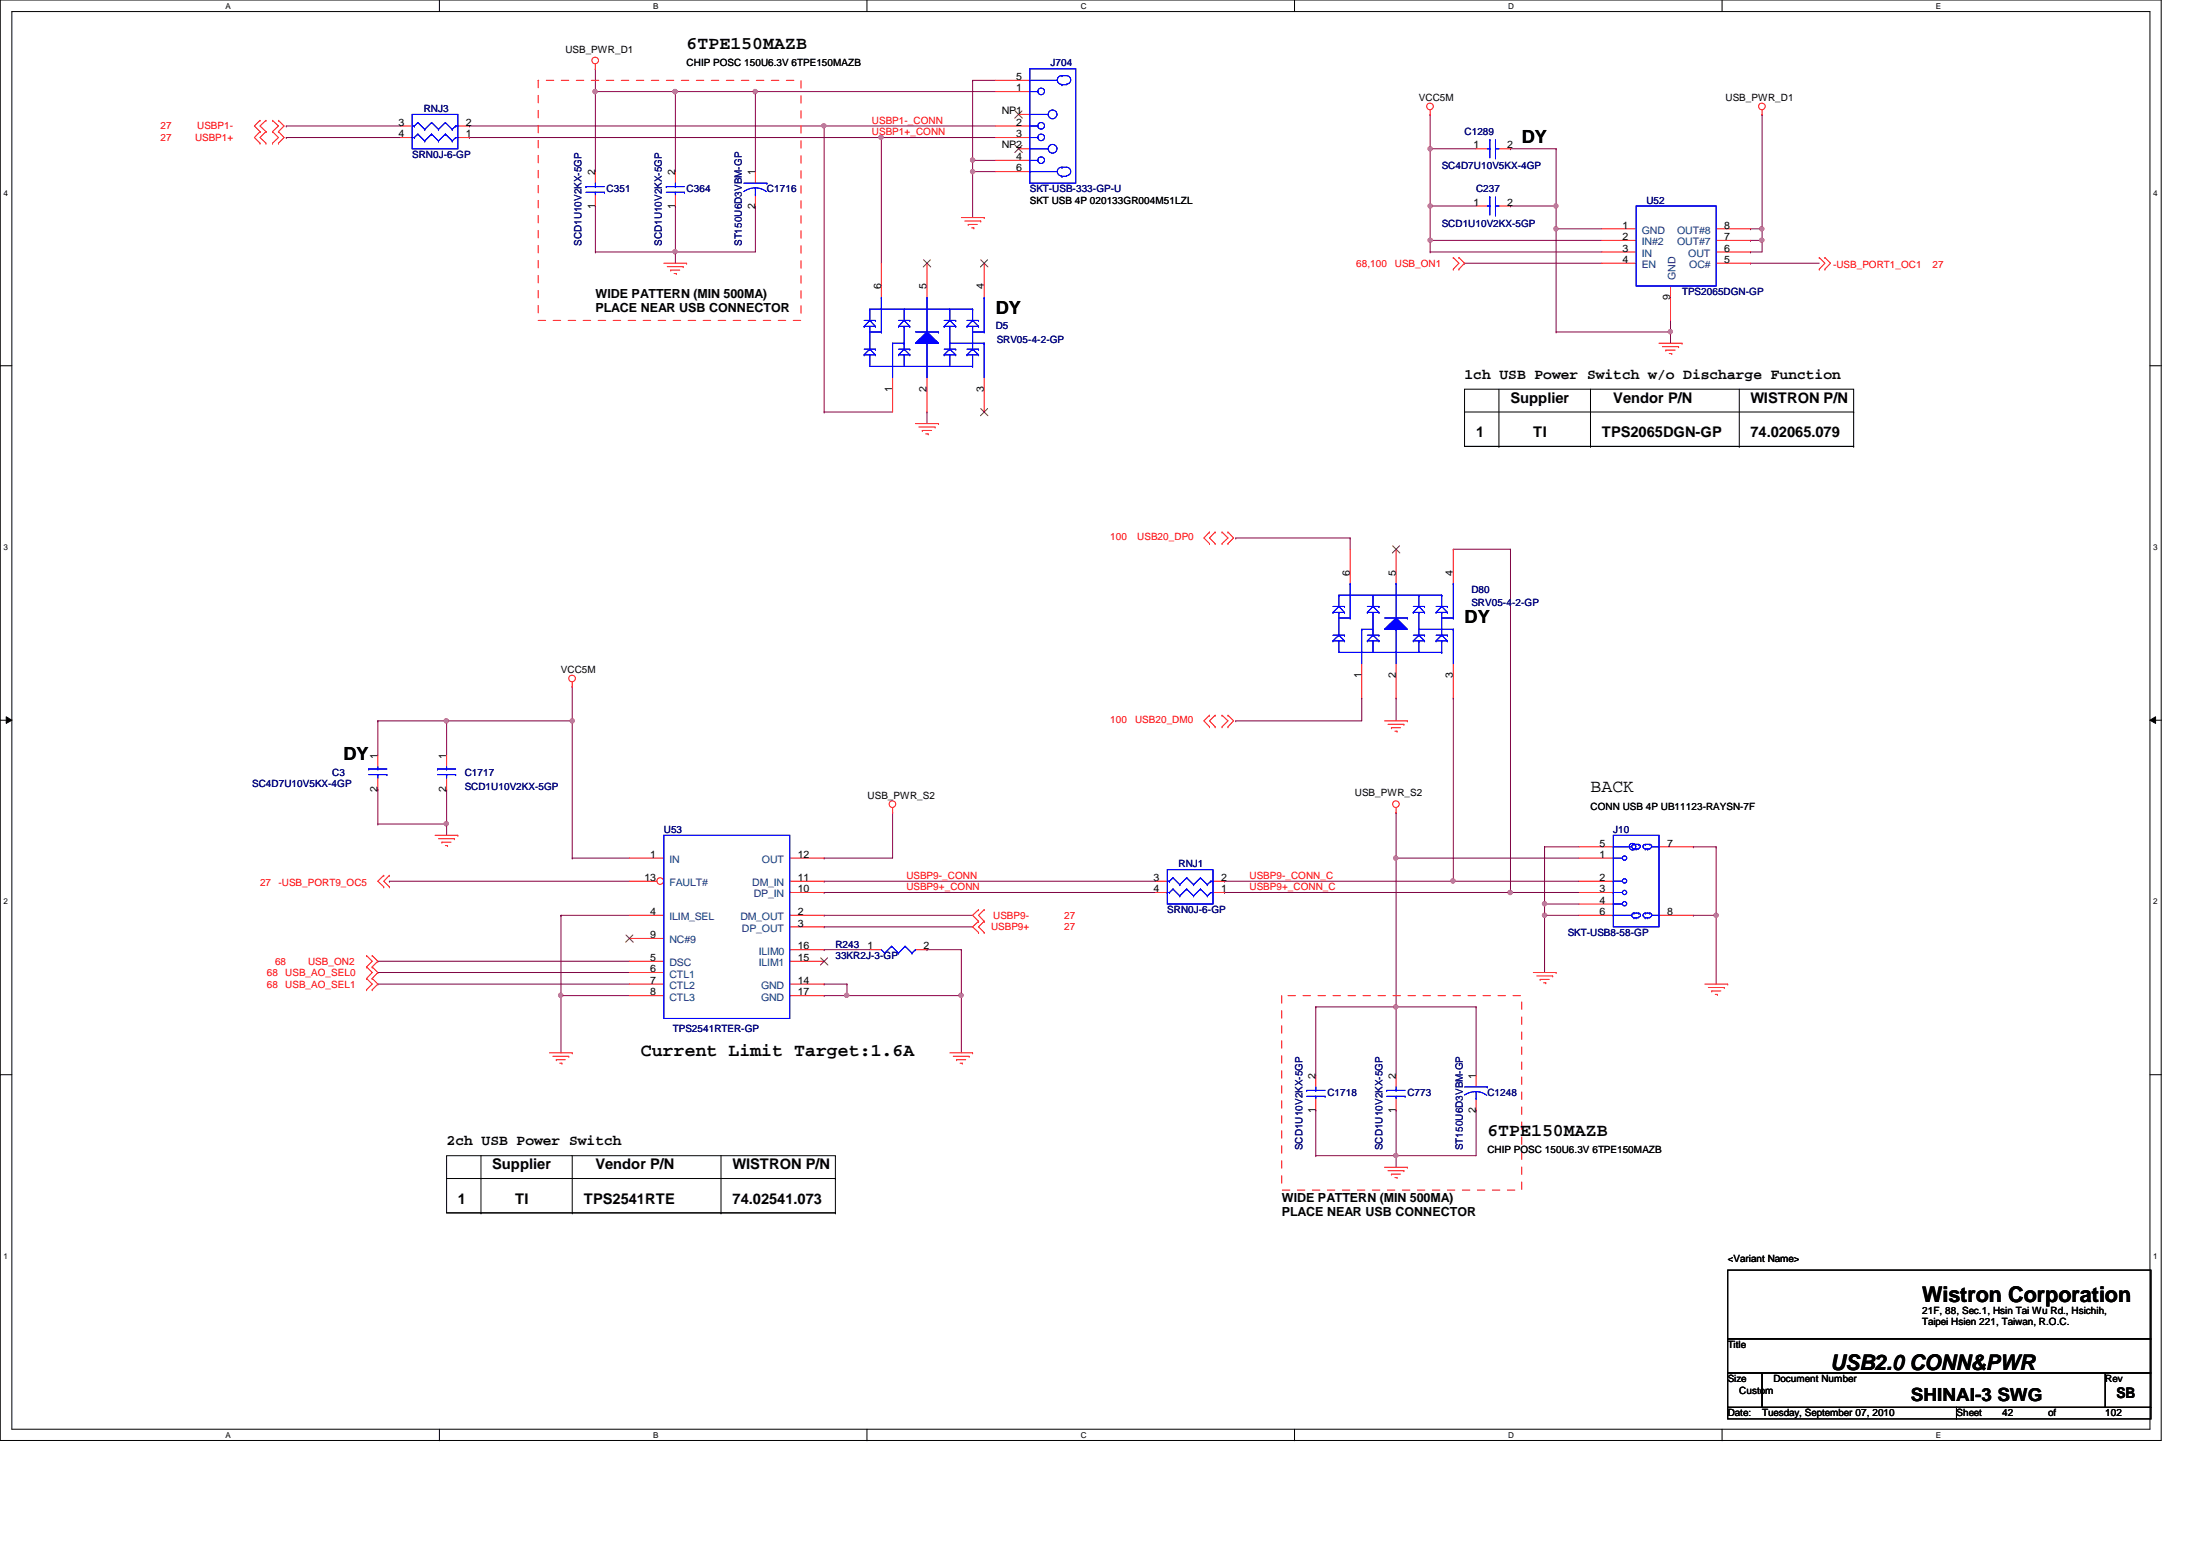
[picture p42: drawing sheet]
<svg xmlns="http://www.w3.org/2000/svg" width="297mm" height="210mm" viewBox="0 0 297 210" stroke-linecap="round" stroke-linejoin="round" font-family="sans-serif">
<defs><g id="words">
<g font-size="2.9">
<text x="260.3" y="176.3">Wistron Corporation</text>
<text x="247.9" y="185.5">USB2.0 CONN&amp;PWR</text>
</g>
<g font-size="2.5">
<text x="93" y="6.6">6TPE150MAZB</text>
<text x="206.1" y="19.3">DY</text>
<text x="134.9" y="42.5">DY</text>
<text x="198.4" y="84.4">DY</text>
<text x="46.5" y="103">DY</text>
<text x="215.4" y="107.3">BACK</text>
<text x="86.8" y="143">Current Limit Target:1.6A</text>
<text x="201.5" y="153.8">6TPE150MAZB</text>
<text x="258.8" y="189.7">SHINAI-3 SWG</text>
</g>
<g font-size="2">
<text x="198.4" y="51.3">1ch USB Power Switch w/o Discharge Function</text>
<text x="199.9" y="59.2">1</text>
<text x="204.6" y="54.6">Supplier</text>
<text x="207.7" y="59.2">TI</text>
<text x="217" y="59.2">TPS2065DGN-GP</text>
<text x="218.5" y="54.6">Vendor P/N</text>
<text x="237.1" y="54.6">WISTRON P/N</text>
<text x="237.1" y="59.2">74.02065.079</text>
<text x="60.5" y="155.1">2ch USB Power Switch</text>
<text x="66.7" y="158.4">Supplier</text>
<text x="80.6" y="158.4">Vendor P/N</text>
<text x="99.2" y="158.4">WISTRON P/N</text>
<text x="62" y="163">1</text>
<text x="69.8" y="163">TI</text>
<text x="79.1" y="163">TPS2541RTE</text>
<text x="99.2" y="163">74.02541.073</text>
<text x="286.7" y="189.4">SB</text>
</g>
<g font-size="1.7">
<text x="80.6" y="40.3">WIDE PATTERN (MIN 500MA)</text>
<text x="80.6" y="42.3">PLACE NEAR USB CONNECTOR</text>
<text x="173.6" y="162.7">WIDE PATTERN (MIN 500MA)</text>
<text x="173.6" y="164.7">PLACE NEAR USB CONNECTOR</text>
</g>
<g font-size="1.4">
<text x="76.6" y="7.1">USB_PWR_D1</text>
<text x="93" y="9">CHIP POSC 150U6.3V 6TPE150MAZB</text>
<text x="137.6" y="10.8">5</text>
<text x="54" y="17">3</text>
<text x="63.1" y="17">2</text>
<text x="135.7" y="15.5">NP1</text>
<text x="137.6" y="12.4">1</text>
<text x="137.6" y="17">2</text>
<text x="192.2" y="13.6">VCC5M</text>
<text x="233.7" y="13.6">USB_PWR_D1</text>
<text x="54" y="18.6">4</text>
<text x="63.1" y="18.6">1</text>
<text x="80.6" y="23.7" transform="rotate(-90 80.6 23.7)">2</text>
<text x="91.4" y="23.7" transform="rotate(-90 91.4 23.7)">2</text>
<text x="102.3" y="23.7" transform="rotate(-90 102.3 23.7)">1</text>
<text x="135.7" y="20.1">NP2</text>
<text x="137.6" y="18.6">3</text>
<text x="137.6" y="21.7">4</text>
<text x="137.6" y="23.2">6</text>
<text x="199.6" y="20.1">1</text>
<text x="204.1" y="20.1">2</text>
<text x="80.6" y="28.3" transform="rotate(-90 80.6 28.3)">1</text>
<text x="91.4" y="28.3" transform="rotate(-90 91.4 28.3)">1</text>
<text x="102.3" y="28.3" transform="rotate(-90 102.3 28.3)">2</text>
<text x="139.5" y="27.6">SKT USB 4P 020133GR004M51LZL</text>
<text x="199.6" y="27.9">1</text>
<text x="204.1" y="27.9">2</text>
<text x="219.7" y="34.1">3</text>
<text x="219.7" y="32.5">2</text>
<text x="219.7" y="30.9">1</text>
<text x="219.7" y="35.6">4</text>
<text x="233.5" y="35.6">5</text>
<text x="233.5" y="34.1">6</text>
<text x="233.5" y="32.5">7</text>
<text x="233.5" y="30.9">8</text>
<text x="119.3" y="39.2" transform="rotate(-90 119.3 39.2)">6</text>
<text x="125.5" y="39.2" transform="rotate(-90 125.5 39.2)">5</text>
<text x="133.3" y="39.2" transform="rotate(-90 133.3 39.2)">4</text>
<text x="226.2" y="40.6" transform="rotate(-90 226.2 40.6)">9</text>
<text x="120.9" y="53" transform="rotate(-90 120.9 53)">1</text>
<text x="125.5" y="53" transform="rotate(-90 125.5 53)">2</text>
<text x="133.3" y="53" transform="rotate(-90 133.3 53)">3</text>
<text x="182.8" y="77.9" transform="rotate(-90 182.8 77.9)">6</text>
<text x="189.1" y="77.9" transform="rotate(-90 189.1 77.9)">5</text>
<text x="196.8" y="77.9" transform="rotate(-90 196.8 77.9)">4</text>
<text x="76" y="91.1">VCC5M</text>
<text x="184.4" y="91.8" transform="rotate(-90 184.4 91.8)">1</text>
<text x="189.1" y="91.8" transform="rotate(-90 189.1 91.8)">2</text>
<text x="196.8" y="91.8" transform="rotate(-90 196.8 91.8)">3</text>
<text x="51.1" y="107.3" transform="rotate(-90 51.1 107.3)">2</text>
<text x="51.1" y="102.7" transform="rotate(-90 51.1 102.7)">1</text>
<text x="60.4" y="107.3" transform="rotate(-90 60.4 107.3)">2</text>
<text x="60.4" y="102.7" transform="rotate(-90 60.4 102.7)">1</text>
<text x="183.5" y="107.8">USB_PWR_S2</text>
<text x="117.5" y="108.2">USB_PWR_S2</text>
<text x="215.4" y="109.7">CONN USB 4P UB11123-RAYSN-7F</text>
<text x="87.3" y="119.3">13</text>
<text x="88.1" y="116.2">1</text>
<text x="108.1" y="119.3">11</text>
<text x="108.1" y="116.2">12</text>
<text x="156.2" y="119.3">3</text>
<text x="165.4" y="119.3">2</text>
<text x="216.7" y="116.2">1</text>
<text x="216.7" y="119.3">2</text>
<text x="216.7" y="114.6">5</text>
<text x="225.8" y="114.6">7</text>
<text x="88.1" y="123.9">4</text>
<text x="108.1" y="123.9">2</text>
<text x="108.1" y="125.5">3</text>
<text x="108.1" y="120.8">10</text>
<text x="156.2" y="120.8">4</text>
<text x="165.4" y="120.8">1</text>
<text x="216.7" y="123.9">6</text>
<text x="216.7" y="120.8">3</text>
<text x="216.7" y="122.4">4</text>
<text x="225.8" y="123.9">8</text>
<text x="88.1" y="130.1">5</text>
<text x="88.1" y="131.7">6</text>
<text x="88.1" y="127">9</text>
<text x="108.1" y="130.1">15</text>
<text x="108.1" y="128.6">16</text>
<text x="117.5" y="128.6">1</text>
<text x="125.1" y="128.6">2</text>
<text x="88.1" y="133.2">7</text>
<text x="88.1" y="134.8">8</text>
<text x="108.1" y="133.2">14</text>
<text x="108.1" y="134.8">17</text>
<text x="178.2" y="146.1" transform="rotate(-90 178.2 146.1)">2</text>
<text x="189.1" y="146.1" transform="rotate(-90 189.1 146.1)">2</text>
<text x="199.9" y="146.1" transform="rotate(-90 199.9 146.1)">1</text>
<text x="178.2" y="150.7" transform="rotate(-90 178.2 150.7)">1</text>
<text x="189.1" y="150.7" transform="rotate(-90 189.1 150.7)">1</text>
<text x="199.9" y="150.7" transform="rotate(-90 199.9 150.7)">2</text>
<text x="201.5" y="156.2">CHIP POSC 150U6.3V 6TPE150MAZB</text>
<text x="234" y="170.9">&lt;Variant Name&gt;</text>
<text x="260.3" y="177.9">21F, 88, Sec.1, Hsin Tai Wu Rd., Hsichih,</text>
<text x="260.3" y="179.5">Taipei Hsien 221, Taiwan, R.O.C.</text>
<text x="234" y="182.5">Title</text>
<text x="234" y="187.2">Size</text>
<text x="234" y="191.8">Date:</text>
<text x="235.6" y="188.7">Custom</text>
<text x="238.7" y="191.8">Tuesday, September 07, 2010</text>
<text x="240.2" y="187.2">Document Number</text>
<text x="265" y="191.8">Sheet</text>
<text x="271.2" y="191.8">42</text>
<text x="277.4" y="191.8">of</text>
<text x="285.2" y="191.8">102</text>
<text x="285.2" y="187.2">Rev</text>
</g>
<g font-size="1.4" fill="#000080">
<text x="142.3" y="9">J704</text>
<text x="57.4" y="15.2">RNJ3</text>
<text x="55.8" y="21.4">SRN0J-6-GP</text>
<text x="195.3" y="22.9">SC4D7U10V5KX-4GP</text>
<text x="198.4" y="18.3">C1289</text>
<text x="82.2" y="26">C351</text>
<text x="93" y="26">C364</text>
<text x="103.9" y="26">C1716</text>
<text x="139.5" y="26">SKT-USB-333-GP-U</text>
<text x="199.9" y="26">C237</text>
<text x="223" y="27.6">U52</text>
<text x="78.8" y="33.3" transform="rotate(-90 78.8 33.3)">SCD1U10V2KX-5GP</text>
<text x="89.7" y="33.3" transform="rotate(-90 89.7 33.3)">SCD1U10V2KX-5GP</text>
<text x="100.5" y="33.3" transform="rotate(-90 100.5 33.3)">ST150U6D3VBM-GP</text>
<text x="195.3" y="30.7">SCD1U10V2KX-5GP</text>
<text x="227.8" y="40">TPS2065DGN-GP</text>
<text x="134.9" y="44.6">D5</text>
<text x="135" y="46.5">SRV05-4-2-GP</text>
<text x="199.3" y="80.3">D80</text>
<text x="199.3" y="82.1">SRV05-4-2-GP</text>
<text x="34.2" y="106.6">SC4D7U10V5KX-4GP</text>
<text x="45" y="105.1">C3</text>
<text x="62.9" y="105.1">C1717</text>
<text x="62.9" y="106.9">SCD1U10V2KX-5GP</text>
<text x="89.9" y="112.8">U53</text>
<text x="218.5" y="112.8">J10</text>
<text x="159.6" y="117.4">RNJ1</text>
<text x="158.1" y="123.7">SRN0J-6-GP</text>
<text x="113.2" y="128.3">R243</text>
<text x="113.2" y="129.8">33KR2J-3-GP</text>
<text x="212.3" y="126.7">SKT-USB8-58-GP</text>
<text x="91.1" y="139.7">TPS2541RTER-GP</text>
<text x="179.8" y="148.4">C1718</text>
<text x="190.6" y="148.4">C773</text>
<text x="201.5" y="148.4">C1248</text>
<text x="176.4" y="155.7" transform="rotate(-90 176.4 155.7)">SCD1U10V2KX-5GP</text>
<text x="187.2" y="155.7" transform="rotate(-90 187.2 155.7)">SCD1U10V2KX-5GP</text>
<text x="198.1" y="155.7" transform="rotate(-90 198.1 155.7)">ST150U6D3VBM-GP</text>
</g>
<g font-size="1.4" fill="#f00">
<text x="21.8" y="17.5">27</text>
<text x="26.7" y="17.5">USBP1-</text>
<text x="118.1" y="16.8">USBP1-_CONN</text>
<text x="21.8" y="19">27</text>
<text x="26.4" y="19">USBP1+</text>
<text x="118.1" y="18.3">USBP1+_CONN</text>
<text x="183.7" y="36.1">68,100</text>
<text x="188.9" y="36.1">USB_ON1</text>
<text x="248.3" y="36.3">-USB_PORT1_OC1</text>
<text x="261.7" y="36.3">27</text>
<text x="150.4" y="73.2">100</text>
<text x="154" y="73.2">USB20_DP0</text>
<text x="150.4" y="97.9">100</text>
<text x="153.8" y="97.9">USB20_DM0</text>
<text x="35.2" y="119.9">27</text>
<text x="37.7" y="119.9">-USB_PORT9_OC5</text>
<text x="122.8" y="119">USBP9-_CONN</text>
<text x="169.2" y="119">USBP9-_CONN_C</text>
<text x="122.8" y="120.6">USBP9+_CONN</text>
<text x="134.2" y="126">USBP9+</text>
<text x="134.5" y="124.4">USBP9-</text>
<text x="144.1" y="124.4">27</text>
<text x="144.1" y="126">27</text>
<text x="169.2" y="120.6">USBP9+_CONN_C</text>
<text x="37.3" y="130.6">68</text>
<text x="41.7" y="130.6">USB_ON2</text>
<text x="36.1" y="133.7">68</text>
<text x="36.1" y="132.2">68</text>
<text x="38.6" y="133.7">USB_AO_SEL1</text>
<text x="38.6" y="132.2">USB_AO_SEL0</text>
</g>
<g font-size="1.4" fill="#004080">
<text x="222.4" y="34.8">IN</text>
<text x="222.4" y="33.2">IN#2</text>
<text x="222.4" y="31.7">GND</text>
<text x="227.2" y="33.2">OUT#7</text>
<text x="227.2" y="31.7">OUT#8</text>
<text x="228.7" y="34.8">OUT</text>
<text x="222.4" y="36.3">EN</text>
<text x="226.9" y="38" transform="rotate(-90 226.9 38)">GND</text>
<text x="228.8" y="36.3">OC#</text>
<text x="90.7" y="116.9">IN</text>
<text x="103.2" y="116.9">OUT</text>
<text x="90.7" y="124.6">ILIM_SEL</text>
<text x="90.7" y="120">FAULT#</text>
<text x="100.3" y="124.6">DM_OUT</text>
<text x="101.9" y="120">DM_IN</text>
<text x="102.1" y="121.5">DP_IN</text>
<text x="90.7" y="130.9">DSC</text>
<text x="90.7" y="127.8">NC#9</text>
<text x="100.5" y="126.2">DP_OUT</text>
<text x="102.8" y="130.9">ILIM1</text>
<text x="102.8" y="129.3">ILIM0</text>
<text x="90.7" y="132.4">CTL1</text>
<text x="90.7" y="133.9">CTL2</text>
<text x="90.7" y="135.5">CTL3</text>
<text x="103.1" y="133.9">GND</text>
<text x="103.1" y="135.5">GND</text>
</g>
<g font-size="1.1">
<text x="30.6" y="1.2">A</text>
<text x="88.5" y="1.2">B</text>
<text x="146.4" y="1.2">C</text>
<text x="204.3" y="1.2">D</text>
<text x="262.2" y="1.2">E</text>
<text x=".5" y="26.5">4</text>
<text x="291.6" y="26.5">4</text>
<text x=".5" y="74.5">3</text>
<text x="291.6" y="74.5">3</text>
<text x=".5" y="122.5">2</text>
<text x="291.6" y="122.5">2</text>
<text x=".5" y="170.5">1</text>
<text x="291.6" y="170.5">1</text>
<text x="30.6" y="194.7">A</text>
<text x="88.5" y="194.7">B</text>
<text x="146.4" y="194.7">C</text>
<text x="204.3" y="194.7">D</text>
<text x="262.2" y="194.7">E</text>
</g>
</g></defs>
<path d="M0 0h292.7v195.1h-292.7zM1.6 1.6h289.6v191.9h-289.6z" fill="none" stroke="#000" stroke-width=".14"/>
<g fill="#fff">
<path d="M30.6 .2h.7v1.2h-.7z"/>
<path d="M30.6 193.8h.7v1.1h-.7z"/>
</g>
<path d="M59.5 0v1.6M59.5 193.5v1.6" fill="none" stroke="#000" stroke-width=".14"/>
<g fill="#fff">
<path d="M88.5 .2h.7v1.2h-.7z"/>
<path d="M88.5 193.8h.7v1.1h-.7z"/>
</g>
<path d="M117.4 0v1.6M117.4 193.5v1.6" fill="none" stroke="#000" stroke-width=".14"/>
<g fill="#fff">
<path d="M146.4 .2h.7v1.2h-.7z"/>
<path d="M146.4 193.8h.7v1.1h-.7z"/>
</g>
<path d="M175.3 0v1.6M175.3 193.5v1.6" fill="none" stroke="#000" stroke-width=".14"/>
<g fill="#fff">
<path d="M204.3 .2h.8v1.2h-.8z"/>
<path d="M204.3 193.8h.8v1.1h-.8z"/>
</g>
<path d="M233.3 0v1.6M233.3 193.5v1.6" fill="none" stroke="#000" stroke-width=".14"/>
<g fill="#fff">
<path d="M262.2 .2h.7v1.2h-.7z"/>
<path d="M262.2 193.8h.7v1.1h-.7z"/>
<path d="M.5 25.5h.6v1.2h-.6z"/>
<path d="M291.6 25.5h.6v1.2h-.6z"/>
<path d="M.5 73.5h.6v1.2h-.6z"/>
<path d="M291.6 73.5h.6v1.2h-.6z"/>
</g>
<path d="M0 49.5h1.6M291.2 49.5h1.6" fill="none" stroke="#000" stroke-width=".14"/>
<g fill="#fff">
<path d="M.5 121.5h.6v1.2h-.6z"/>
<path d="M291.6 121.5h.6v1.2h-.6z"/>
</g>
<path d="M0 97.5h1.6M.8 97.1l.8 .4-.8 .5zM291.2 97.5l.8-.4v.9zM291.2 97.5h1.6" fill="none" stroke="#000" stroke-width=".14"/>
<path d="M.8 97.1l.8 .4-.8 .5zM291.2 97.5l.8-.4v.9z" fill="#000"/>
<g fill="#fff">
<path d="M.5 169.5h.6v1.2h-.6z"/>
<path d="M291.6 169.5h.6v1.2h-.6z"/>
</g>
<path d="M0 145.5h1.6M291.2 145.5h1.6" fill="none" stroke="#000" stroke-width=".14"/>
<path d="M182.9 72.9h.1M182.9 72.9v1.5M184.4 94.5h.1M184.4 94.5v3.1M209.2 122.4h.1M209.2 124h.1M209.2 122.4h4.7M209.2 124v7.7" fill="none" stroke="#800040" stroke-width=".14"/>
<circle cx="209.2" cy="123.9" r=".3" fill="#f0f"/>
<circle cx="209.2" cy="123.9" r=".3" fill="none" stroke="#f0f" stroke-width=".14"/>
<g fill="none" stroke="#800040" stroke-width=".14">
<path d="M63.6 18.6h.1M63.6 17.1h.1M63.6 18.6h55.8M63.6 17.1h48M111.6 17.1h.1M111.6 17.1v38.7M119.4 18.6h.1M119.4 18.6v17M80.6 34.1h.1M80.6 34.1h21.7M91.5 27.9h.1M91.5 34.1h.1"/>
<path d="M91.5 27.9v6.2M111.6 55.8h.1M111.6 55.8h9.3M125.6 55.8h.1M125.6 55.8v1.6"/>
</g>
<circle cx="91.4" cy="34.1" r=".3" fill="#f0f"/>
<circle cx="91.4" cy="34.1" r=".3" fill="none" stroke="#f0f" stroke-width=".14"/>
<path d="M102.3 12.4h.1M102.3 12.4h32.6" fill="none" stroke="#800040" stroke-width=".14"/>
<circle cx="102.3" cy="12.4" r=".29" fill="#f0f"/>
<circle cx="102.3" cy="12.4" r=".29" fill="none" stroke="#f0f" stroke-width=".14"/>
<path d="M111.6 17.1h.1M111.6 17.1h23.3" fill="none" stroke="#800040" stroke-width=".14"/>
<circle cx="111.6" cy="17" r=".29" fill="#f0f"/>
<circle cx="111.6" cy="17" r=".29" fill="none" stroke="#f0f" stroke-width=".14"/>
<path d="M80.6 9.3h.1M80.6 12.4h.1M80.6 9.3v13.9M80.6 12.4h10.9M91.5 12.4h.1M91.5 12.4v10.8" fill="none" stroke="#800040" stroke-width=".14"/>
<circle cx="91.4" cy="12.4" r=".3" fill="#f0f"/>
<circle cx="91.4" cy="12.4" r=".3" fill="none" stroke="#f0f" stroke-width=".14"/>
<circle cx="80.6" cy="12.4" r=".3" fill="#f0f"/>
<circle cx="80.6" cy="12.4" r=".3" fill="none" stroke="#f0f" stroke-width=".14"/>
<path d="M91.5 12.4h.1M91.5 12.4h10.8M102.3 12.4h.1M102.3 12.4v10.8" fill="none" stroke="#800040" stroke-width=".14"/>
<circle cx="91.4" cy="12.4" r=".3" fill="#f0f"/>
<circle cx="91.4" cy="12.4" r=".3" fill="none" stroke="#f0f" stroke-width=".14"/>
<path d="M38.8 17.1h.1M38.8 17.1h15.5M119.4 18.6h.1M119.4 18.6h15.5M80.6 27.9h.1M80.6 27.9v6.2M91.5 34.1h.1M91.5 34.1v1.5M102.3 27.9h.1M102.3 27.9v6.2" fill="none" stroke="#800040" stroke-width=".14"/>
<circle cx="119.3" cy="18.6" r=".3" fill="#f0f"/>
<circle cx="119.3" cy="18.6" r=".3" fill="none" stroke="#f0f" stroke-width=".14"/>
<path d="M38.8 18.6h.1M38.8 18.6h15.5M189.1 156.5h.1M189.1 156.5h10.8" fill="none" stroke="#800040" stroke-width=".14"/>
<circle cx="189.1" cy="156.5" r=".29" fill="#f0f"/>
<circle cx="189.1" cy="156.5" r=".29" fill="none" stroke="#f0f" stroke-width=".14"/>
<g fill="none" stroke="#800040" stroke-width=".14">
<path d="M178.2 136.4h.1M178.2 136.4v9.3M189.1 136.4h.1M189.1 136.4v9.3M189.1 136.4h10.8M199.9 136.4h.1M199.9 136.4v9.3M178.2 150.3h.1M178.2 156.5h.1M178.2 150.3v6.2M178.2 156.5h10.9M189.1 156.5h.1"/>
<path d="M189.1 150.3h.1M189.1 150.3v7.8M199.9 150.3h.1M199.9 150.3v6.2"/>
</g>
<circle cx="189.1" cy="136.4" r=".3" fill="#f0f"/>
<circle cx="189.1" cy="136.4" r=".3" fill="none" stroke="#f0f" stroke-width=".14"/>
<path d="M189.1 116.2h.1M189.1 116.2v20.2M189.1 116.2h24.8" fill="none" stroke="#800040" stroke-width=".14"/>
<circle cx="189.1" cy="116.2" r=".3" fill="#f0f"/>
<circle cx="189.1" cy="116.2" r=".3" fill="none" stroke="#f0f" stroke-width=".14"/>
<path d="M189.1 110h.1M189.1 110v6.2M178.2 136.4h.1M178.2 136.4h10.9M204.6 120.9h.1M204.6 120.9h9.3" fill="none" stroke="#800040" stroke-width=".14"/>
<circle cx="204.6" cy="120.9" r=".3" fill="#f0f"/>
<circle cx="204.6" cy="120.9" r=".3" fill="none" stroke="#f0f" stroke-width=".14"/>
<path d="M196.8 74.4h.1M196.8 74.4h7.8M196.8 119.3h.1M196.8 119.3h17.1" fill="none" stroke="#800040" stroke-width=".14"/>
<circle cx="196.8" cy="119.3" r=".3" fill="#f0f"/>
<circle cx="196.8" cy="119.3" r=".3" fill="none" stroke="#f0f" stroke-width=".14"/>
<path d="M204.6 74.4h.1M204.6 74.4v46.5h-38.7M189.1 94.5h.1M189.1 94.5v3.1M196.8 94.5h.1M196.8 94.5v24.8h-30.9M165.9 119.3h.1M229.4 114.7h.1M229.4 114.7h3M165.9 120.9h.1M232.4 124h.1M232.4 124v9.3" fill="none" stroke="#800040" stroke-width=".14"/>
<circle cx="232.5" cy="123.9" r=".3" fill="#f0f"/>
<circle cx="232.5" cy="123.9" r=".3" fill="none" stroke="#f0f" stroke-width=".14"/>
<path d="M232.4 114.7h.1M232.4 114.7v9.3h-3M209.2 124h.1M209.2 122.4h.1M209.2 124h4.7M209.2 122.4v1.6M229.4 124h.1" fill="none" stroke="#800040" stroke-width=".14"/>
<circle cx="209.2" cy="122.4" r=".3" fill="#f0f"/>
<circle cx="209.2" cy="122.4" r=".3" fill="none" stroke="#f0f" stroke-width=".14"/>
<path d="M237.1 32.6h.1M238.7 31h.1M238.7 31v1.6h-1.6M209.2 114.7h.1M209.2 114.7h4.7M209.2 114.7v7.7" fill="none" stroke="#800040" stroke-width=".14"/>
<circle cx="238.6" cy="32.5" r=".29" fill="#f0f"/>
<circle cx="238.6" cy="32.5" r=".29" fill="none" stroke="#f0f" stroke-width=".14"/>
<circle cx="238.6" cy="31" r=".3" fill="#f0f"/>
<circle cx="238.6" cy="31" r=".3" fill="none" stroke="#f0f" stroke-width=".14"/>
<path d="M193.7 20.2h.1M193.7 20.2v7.7" fill="none" stroke="#800040" stroke-width=".14"/>
<circle cx="193.7" cy="20.1" r=".3" fill="#f0f"/>
<circle cx="193.7" cy="20.1" r=".3" fill="none" stroke="#f0f" stroke-width=".14"/>
<path d="M193.7 27.9h.1M193.7 27.9v4.7M210.8 20.2h.1M210.8 20.2v7.7" fill="none" stroke="#800040" stroke-width=".14"/>
<circle cx="193.7" cy="27.9" r=".3" fill="#f0f"/>
<circle cx="193.7" cy="27.9" r=".3" fill="none" stroke="#f0f" stroke-width=".14"/>
<path d="M237.1 35.6h.1M237.1 35.6h9.3M226.3 45h.1M226.3 45v1.5" fill="none" stroke="#800040" stroke-width=".14"/>
<circle cx="226.2" cy="44.9" r=".29" fill="#f0f"/>
<circle cx="226.2" cy="44.9" r=".29" fill="none" stroke="#f0f" stroke-width=".14"/>
<path d="M198.4 35.6h.1M198.4 35.6h18.6M210.8 31h.1M210.8 31v14M210.8 45h.1M226.3 43.4h.1M226.3 43.4v1.6h-15.5" fill="none" stroke="#800040" stroke-width=".14"/>
<circle cx="210.7" cy="31" r=".29" fill="#f0f"/>
<circle cx="210.7" cy="31" r=".29" fill="none" stroke="#f0f" stroke-width=".14"/>
<path d="M238.7 15.5h.1M238.7 15.5v15.5h-1.6M193.7 32.6h.1M193.7 32.6h23.3M237.1 31h.1" fill="none" stroke="#800040" stroke-width=".14"/>
<circle cx="193.7" cy="32.5" r=".29" fill="#f0f"/>
<circle cx="193.7" cy="32.5" r=".29" fill="none" stroke="#f0f" stroke-width=".14"/>
<path d="M204.6 20.2h.1M204.6 27.9h.1M204.6 20.2h6.2M204.6 27.9h6.2M210.8 31h.1M210.8 27.9h.1M210.8 31h6.2M210.8 27.9v3.1" fill="none" stroke="#800040" stroke-width=".14"/>
<circle cx="210.7" cy="27.9" r=".29" fill="#f0f"/>
<circle cx="210.7" cy="27.9" r=".29" fill="none" stroke="#f0f" stroke-width=".14"/>
<g fill="none" stroke="#800040" stroke-width=".14">
<path d="M131.7 10.9h.1M131.7 10.9v12.3M131.7 10.9h3.2M193.7 15.5h.1M193.7 15.5v4.7M131.7 21.7h.1M131.7 23.2h.1M131.7 23.2h3.2M193.7 27.9h.1M193.7 20.2h.1M193.7 32.6h.1M193.7 34.1h.1"/>
<path d="M193.7 32.6v1.5M193.7 27.9h6.2M193.7 20.2h6.2M193.7 34.1h23.3M237.1 34.1h.1M238.7 32.6h.1M238.7 32.6v1.5h-1.6M167.4 72.9h.1M167.4 72.9h15.5M167.4 97.6h.1M167.4 97.6h17"/>
</g>
<circle cx="131.7" cy="21.7" r=".3" fill="#f0f"/>
<circle cx="131.7" cy="21.7" r=".3" fill="none" stroke="#f0f" stroke-width=".14"/>
<path d="M131.7 21.7h.1M131.7 23.2h.1M131.7 21.7h3.2M131.7 23.2v6.3" fill="none" stroke="#800040" stroke-width=".14"/>
<circle cx="131.7" cy="23.2" r=".3" fill="#f0f"/>
<circle cx="131.7" cy="23.2" r=".3" fill="none" stroke="#f0f" stroke-width=".14"/>
<path d="M51.2 97.6h.1M51.2 97.6v4.7M51.2 97.6h9.3M77.5 116.2h.1M77.5 116.2h7.8M51.2 131.7h.1M51.2 133.3h.1M51.2 131.7h34.1M51.2 133.3h34.1" fill="none" stroke="#800040" stroke-width=".14"/>
<circle cx="60.4" cy="97.6" r=".3" fill="#f0f"/>
<circle cx="60.4" cy="97.6" r=".3" fill="none" stroke="#f0f" stroke-width=".14"/>
<path d="M111.6 119.3h.1M111.6 119.3h44.9M111.6 120.9h.1M111.6 120.9h44.9M130.2 134.8h.1M130.2 134.8v7.8" fill="none" stroke="#800040" stroke-width=".14"/>
<circle cx="130.2" cy="134.8" r=".3" fill="#f0f"/>
<circle cx="130.2" cy="134.8" r=".3" fill="none" stroke="#f0f" stroke-width=".14"/>
<path d="M77.5 97.6h.1M77.5 97.6v18.6" fill="none" stroke="#800040" stroke-width=".14"/>
<circle cx="77.5" cy="97.6" r=".3" fill="#f0f"/>
<circle cx="77.5" cy="97.6" r=".3" fill="none" stroke="#f0f" stroke-width=".14"/>
<path d="M51.2 111.6h.1M51.2 111.6h9.3" fill="none" stroke="#800040" stroke-width=".14"/>
<circle cx="60.4" cy="111.5" r=".3" fill="#f0f"/>
<circle cx="60.4" cy="111.5" r=".3" fill="none" stroke="#f0f" stroke-width=".14"/>
<path d="M51.2 106.9h.1M51.2 106.9v4.7M76 124h.1M76 134.8h.1M76 124h9.3M76 134.8v7.8" fill="none" stroke="#800040" stroke-width=".14"/>
<circle cx="75.9" cy="134.8" r=".3" fill="#f0f"/>
<circle cx="75.9" cy="134.8" r=".3" fill="none" stroke="#f0f" stroke-width=".14"/>
<g fill="none" stroke="#800040" stroke-width=".14">
<path d="M60.5 97.6h.1M60.5 97.6v4.7M111.6 116.2h.1M120.9 110h.1M120.9 110v6.2h-9.3M76 124h.1M76 134.8h.1M76 124v10.8M76 134.8h9.3M111.6 133.3h.1M111.6 128.6h.1M111.6 133.3h3.1"/>
<path d="M111.6 128.6h6.2M114.7 133.3h.1M114.7 134.8h.1M114.7 133.3v1.5M114.7 134.8h15.5"/>
</g>
<circle cx="114.7" cy="134.8" r=".3" fill="#f0f"/>
<circle cx="114.7" cy="134.8" r=".3" fill="none" stroke="#f0f" stroke-width=".14"/>
<g fill="none" stroke="#800040" stroke-width=".14">
<path d="M60.5 97.6h.1M77.5 93h.1M77.5 93v4.6h-17M52.7 119.3h.1M52.7 119.3h32.6M60.5 111.6h.1M60.5 106.9h.1M60.5 106.9v6.2M51.2 130.2h.1M51.2 130.2h34.1M111.6 124h.1M111.6 125.5h.1"/>
<path d="M111.6 134.8h.1M111.6 124h20.1M111.6 125.5h20.1M111.6 134.8h3.1M125.6 128.6h.1M125.6 128.6h4.6M130.2 128.6h.1M130.2 128.6v6.2"/>
</g>
<g fill="none" stroke="#f00" stroke-width=".14">
<path d="M35.2 17.8h.1M35.2 16.3h.1M35.2 19.4h.1M35.2 16.3l-.7 .8 .7 .7M35.2 17.8l-.7 .8 .7 .8M36 16.3h.1M36 17.8h.1M36 19.4h.1M36 16.3l-.8 .8 .8 .7M36 17.8l-.8 .8 .8 .8M36.9 17.8h.1M36.9 16.3h.1"/>
<path d="M36.9 19.4h.1M36.9 16.3l.8 .8-.8 .7M36.9 17.8l.8 .8-.8 .8M37.7 17.8h.1M37.7 16.3h.1M37.7 19.4h.1M37.7 16.3l.8 .8-.8 .7M37.7 17.8l.8 .8-.8 .8M80.6 9.3h.1M80.6 8.7v.6M193.7 15.5h.1M193.7 14.9v.6"/>
<path d="M238.7 15.5h.1M238.7 14.9v.6M89.9 35.6h3.1M90.4 36.1h2.1M90.8 36.6h.1M90.8 36.6h1.3M91.3 37h.3M91.6 37h.1M92.5 36.1h.1M93 35.6h.1M130.2 29.5h3.1M130.7 29.9h2.1"/>
<path d="M131.1 30.4h.1M131.1 30.4h1.3M131.6 30.9h.3M131.9 30.9h.1M132.8 29.9h.1M133.3 29.5h.1M196.8 36.4h.1M196.8 34.9h.1M196.8 34.9l.8 .7-.8 .8M197.6 34.9h.1M197.6 36.4h.1M197.6 34.9l.8 .7-.8 .8"/>
<path d="M246.4 34.9h.1M246.4 36.4h.1M246.4 34.9l.8 .7-.8 .8M247.2 34.9h.1M247.2 36.4h.1M247.2 34.9l.7 .7-.7 .8M124 57.4h3.1M124.5 57.8h2.2M124.9 58.3h.1M124.9 58.3h1.3M125.4 58.8h.3M125.7 58.8h.1"/>
<path d="M126.7 57.8h.1M127.1 57.4h.1M224.7 46.5h3.1M225.2 46.9h2.2M225.6 47.4h.1M225.6 47.4h1.3M226.1 47.9h.3M226.4 47.9h.1M227.4 46.9h.1M227.8 46.5h.1M163.8 72.1h.1M163.8 73.6h.1"/>
<path d="M163.8 72.1l-.7 .8 .7 .7M164.6 73.6h.1M164.6 72.1h.1M164.6 72.1l-.8 .8 .8 .7M165.5 72.1h.1M165.5 73.6h.1M165.5 72.1l.8 .8-.8 .7M166.3 72.1h.1M166.3 73.6h.1M166.3 72.1l.8 .8-.8 .7M77.5 93h.1M77.5 92.4v.6"/>
<path d="M163.8 96.9h.1M163.8 98.4h.1M163.8 96.9l-.7 .7 .7 .8M164.6 98.4h.1M164.6 96.9h.1M164.6 96.9l-.8 .7 .8 .8M165.5 96.9h.1M165.5 98.4h.1M165.5 96.9l.8 .7-.8 .8M166.3 96.9h.1M166.3 98.4h.1M166.3 96.9l.8 .7-.8 .8"/>
<path d="M187.5 97.6h3.1M188 98.1h2.2M188.5 98.6h.1M188.5 98.6h1.2M188.9 99h.3M189.2 99h.1M190.2 98.1h.1M190.6 97.6h.1M52 118.5h.1M52 118.5l-.8 .8 .8 .8M52.7 118.5h.1M52.7 118.5l-.7 .8 .7 .8"/>
<path d="M58.9 113.1h3.1M59.4 113.6h2.1M59.9 114h.1M59.9 114h1.2M60.3 114.5h.3M60.6 114.5h.1M61.5 113.6h.1M62 113.1h.1M85.3 116.2h4.6M107 116.2h4.6M107 119.3h4.6M120.9 110h.1"/>
<path d="M120.9 109.4v.6M189.1 110h.1M189.1 109.4v.6M213.9 116.2h4.6M213.9 119.3h4.6M213.9 114.7h4.6M224.7 114.7h4.7M49.7 134h.1M49.7 132.5h.1M49.7 130.9h.1M49.7 129.4h.1M49.7 132.5l.7 .8-.7 .7"/>
<path d="M49.7 130.9l.7 .8-.7 .8M49.7 129.4l.7 .8-.7 .7M50.4 132.5h.1M50.4 134h.1M50.4 130.9h.1M50.4 129.4h.1M50.4 132.5l.8 .8-.8 .7M50.4 130.9l.8 .8-.8 .8M50.4 129.4l.8 .8-.8 .7M52 120.1h.1M52.7 120.1h.1M85.3 131.7h4.6"/>
<path d="M85.3 133.3h4.6M85.3 124h4.6M85.3 130.2h4.6M85.3 134.8h4.6M85.3 127.1h4.6M107 124h4.6M107 120.9h4.6M107 125.5h4.6M132.5 123.2h.1M132.5 124.8h.1M132.5 126.3h.1M132.5 123.2l-.8 .8 .8 .8"/>
<path d="M132.5 124.8l-.8 .7 .8 .8M133.3 124.8h.1M133.3 123.2h.1M133.3 126.3h.1M133.3 123.2l-.8 .8 .8 .8M133.3 124.8l-.8 .7 .8 .8M207.7 131.7h3.1M208.1 132.2h2.2M208.6 132.6h.1M208.6 132.6h1.2M209.1 133.1h.3M209.4 133.1h.1"/>
<path d="M210.3 132.2h.1M210.8 131.7h.1M213.9 124h4.6M213.9 120.9h4.6M213.9 122.4h4.6M224.7 124h4.7M230.9 133.3h3.1M231.4 133.7h2.1M231.9 134.2h.1M231.9 134.2h1.2M232.3 134.7h.3M232.6 134.7h.1"/>
<path d="M233.5 133.7h.1M234 133.3h.1M74.4 142.6h3.1M74.9 143h2.1M75.3 143.5h.1M75.3 143.5h1.3M75.8 144h.3M76.1 144h.1M77 143h.1M77.5 142.6h.1M128.6 142.6h3.1M129.1 143h2.2"/>
<path d="M129.6 143.5h.1M129.6 143.5h1.2M130 144h.3M130.3 144h.1M131.3 143h.1M131.7 142.6h.1M187.5 158.1h3.1M188 158.5h2.2M188.5 159h.1M188.5 159h1.2M188.9 159.5h.3M189.2 159.5h.1"/>
<path d="M190.2 158.5h.1M190.6 158.1h.1"/>
<circle cx="80.6" cy="8.2" r=".45"/>
<circle cx="193.7" cy="14.4" r=".45"/>
<circle cx="238.6" cy="14.4" r=".45"/>
<circle cx="77.5" cy="91.9" r=".45"/>
<circle cx="120.9" cy="108.9" r=".45"/>
<circle cx="189.1" cy="108.9" r=".45"/>
</g>
<g fill="none" stroke="#000" stroke-width=".14">
<path d="M198.4 52.7h52.7v7.8h-52.7zM198.4 55.8h52.7M203 52.7v7.8M215.4 52.7v7.8M235.6 52.7v7.8M251.1 55.8h.1M198.4 60.5h52.7M203 60.5h.1M215.4 60.5h.1M235.6 60.5h.1M251.1 60.5h.1M60.5 156.5h52.7v7.8h-52.7z"/>
<path d="M60.5 159.6h52.7M65.1 156.5v7.8M77.5 156.5v7.8M97.7 156.5v7.8M113.2 159.6h.1M60.5 164.3h52.7M65.1 164.3h.1M77.5 164.3h.1M97.7 164.3h.1M113.2 164.3h.1M234 172h57.3v9.3h-57.3zM234 181.3h57.3v4.6h-57.3z"/>
<path d="M234 185.9h4.7v4.7h-4.7zM234 190.6h31v1.6h-31zM238.7 185.9h46.5v4.7h-46.5zM265 190.6h26.3v1.6h-26.3zM285.2 185.9h6.1v4.7h-6.1z"/>
</g>
<path d="M72.9 10.9h35.6v32.5h-35.6zM173.6 134.8h32.5v26.4h-32.5z" fill="none" stroke="#f00" stroke-width=".14" stroke-dasharray="1 1 1 1 1 1 1 1"/>
<g fill="none" stroke="#00f" stroke-width=".14">
<path d="M218.5 113.1h6.2v12.4h-6.2zM218.5 116.2h.1M218.5 119.3h.1M218.5 114.7h.1M218.5 116.2h1.2M218.5 119.3h1.2M218.5 114.7h2.5M221 114.7l.3 .2M221.3 114.3h.1M221.3 115h.1M221.3 114.3l-.2 .1-.1 .3M221.3 114.3h.7"/>
<path d="M221.3 115h.7M221.6 115h.1M222 114.3a.28 .28 0 0 1 .2 .3 .28 .28 0 0 1-.3 .3M222 114.3h.1M222.8 114.3h.1M222.8 114.3a.3 .3 0 0 0-.3 .3 .3 .3 0 0 0 .3 .3M222.8 115h.1M222.8 114.3h.7M222.8 115h.7M223.2 115h.1M223.5 114.3a.3 .3 0 0 1 .2 .4 .3 .3 0 0 1-.3 .2M223.5 114.3h.1"/>
<path d="M223.8 114.7h.9M224.7 114.7h.1M218.5 120.9h.1M218.5 122.4h.1M218.5 124h.1M218.5 120.9h1.2M218.5 122.4h1.2M218.5 124h2.5M221 124l.1 .2h.2M221.3 123.7h.1M221.3 124.3h.1M221.3 123.7h-.2l-.1 .3"/>
<path d="M221.3 124.3h.7M221.3 123.7h.7M221.6 124.3h.1M222 123.7a.28 .28 0 0 1 .2 .3 .28 .28 0 0 1-.3 .2M222 123.7h.1M222.8 124.3h.1M222.8 123.7a.3 .3 0 0 0-.3 .3 .3 .3 0 0 0 .3 .2M222.8 123.7h.1M222.8 124.3h.7M222.8 123.7h.7M223.2 124.3h.1M223.5 123.7h.1"/>
<path d="M223.5 123.7a.3 .3 0 0 1 .2 .3 .3 .3 0 0 1-.3 .2M223.8 124h.9M224.7 124h.1"/>
<circle cx="220" cy="116.2" r=".3"/>
<circle cx="220" cy="119.3" r=".3"/>
<circle cx="221.1" cy="114.7" r=".45"/>
<circle cx="220" cy="120.9" r=".3"/>
<circle cx="220" cy="122.4" r=".3"/>
</g>
<path d="M84.8 126.6l1 1M85.7 126.6l-1 1" fill="none" stroke="#804000" stroke-width=".14"/>
<circle cx="89.4" cy="119.3" r=".45" fill="#fff"/>
<g fill="none" stroke="#f00" stroke-width=".14">
<path d="M80.6 23.2v1.6M80.6 26.4v1.5M182.9 74.4v4.6M189.1 74.4v4.6M196.8 74.4v4.6M184.4 89.9v4.6M189.1 89.9v4.6M196.8 89.9v4.6M85.3 119.3h3.7M107 130.2h4.6M107 128.6h4.6M107 133.3h4.6"/>
<path d="M107 134.8h4.6"/>
<circle cx="89.4" cy="119.3" r=".45"/>
</g>
<path d="M188.6 73.9l1 1M189.6 73.9l-1 1M111.2 129.7l.9 1M112.1 129.7l-1 1" fill="none" stroke="#804000" stroke-width=".14"/>
<path d="M79.4 25.3h.1M79.4 26h2.5M79.4 25.3h2.5M80.6 26h.1M80.6 25.3h.1M80.6 24.8v.5M80.6 26v.4M81.9 26h.1M181.4 86.8h.1M181.4 86.8v1.5M89.9 113.1h17.1v24.8h-17.1z" fill="none" stroke="#00f" stroke-width=".14"/>
<path d="M187.5 85.2l1.6-1.5 1.5 1.5z" fill="#00f"/>
<g fill="none" stroke="#00f" stroke-width=".14">
<path d="M182.9 79h.1M182.9 79v4.7M189.1 79h.1M189.1 79v4.7M196.8 79h.1M196.8 79v4.7M180.5 86.8h.1M180.5 82.9h.1M180.5 86.8h1.6M180.5 86h1.6M180.5 82.1h1.6M180.5 82.9h1.6"/>
<path d="M181.4 82.9h.1M181.4 86h.1M181.4 82.1h.1M181.4 80.6h.1M181.4 86.8h.1M181.4 83.7h1.5M181.4 80.6v1.5M181.4 82.9v3.1M181.4 86.8v1.5h13.9M181.4 86l.7 .8M181.4 86l-.9 .8M181.4 82.1l-.9 .8"/>
<path d="M181.4 82.1l.7 .8M181.4 80.6h13.9M182.1 86.8h.1M182.1 86h.1M182.1 82.1h.1M182.1 82.9h.1M182.9 83.7h.1M184.4 85.2h.1M184.4 85.2h1.6M184.4 85.2v4.7M185.2 82.9h.1M185.2 86.8h.1"/>
<path d="M185.2 86.8h1.6M185.2 86h1.6M185.2 82.1h1.6M185.2 82.9h1.6M186 82.1h.1M186 86h.1M186 82.9h.1M186 86.8h.1M186 80.6h.1M186 85.2h.1M186 82.1l.8 .8M186 82.1l-.8 .8"/>
<path d="M186 86l-.8 .8M186 86l.8 .8M186 80.6v1.5M186 82.9v3.1M186 86.8v1.5M186.8 82.9h.1M186.8 82.1h.1M186.8 86h.1M186.8 86.8h.1M187.5 85.2l1.6-1.5 1.5 1.5zM187.5 83.7h3.1M189.1 85.2h.1"/>
<path d="M189.1 85.2v4.7M190.6 83.7h.1M191.4 82.9h.1M191.4 86.8h.1M191.4 86.8h1.6M191.4 86h1.6M191.4 82.1h1.6M191.4 82.9h1.6M192.2 82.1h.1M192.2 86h.1M192.2 86.8h.1M192.2 82.9h.1"/>
<path d="M192.2 80.6h.1M192.2 82.1l.8 .8M192.2 82.1l-.8 .8M192.2 86l-.8 .8M192.2 86l.8 .8M192.2 80.6v1.5M192.2 82.9v3.1M192.2 86.8v1.5M192.2 85.2h4.6M193 82.9h.1M193 82.1h.1M193 86h.1"/>
<path d="M193 86.8h.1M194.5 86.8h.1M194.5 82.9h.1M194.5 86.8h1.5M194.5 86h1.5M194.5 82.1h1.5M194.5 82.9h1.5M195.3 86.8h.1M195.3 82.9h.1M195.3 86h.1M195.3 82.1h.1M195.3 80.6h.1"/>
<path d="M195.3 88.3h.1M195.3 83.7h1.5M195.3 80.6v1.5M195.3 82.9v3.1M195.3 86.8v1.5M195.3 86l.7 .8M195.3 86l-.8 .8M195.3 82.1l-.8 .8M195.3 82.1l.7 .8M196 86.8h.1M196 86h.1M196 82.1h.1"/>
<path d="M196 82.9h.1M196.8 85.2h.1M196.8 83.7h.1M196.8 85.2v4.7"/>
</g>
<path d="M187.5 85.2l1.6-1.5 1.5 1.5z" fill="#00f"/>
<g fill="none" stroke="#00f" stroke-width=".14">
<path d="M139.5 9.3h6.2v15.5h-6.2zM139.5 10.9h.1M139.5 10.9h3.7M139.5 12.4h1.1M139.5 15.5h2.5M139.5 17.1h1.1M139.5 18.6h1.1M140.6 12.4h.1M140.6 17.1h.1M140.6 18.6h.1M142 15.5h.1M143.8 10.2h.7a.57 .57 0 0 1 .5 .6 .57 .57 0 0 1-.6 .6"/>
<path d="M143.8 10.2h.1M143.8 10.2a.59 .59 0 0 0-.6 .6 .59 .59 0 0 0 .6 .6M143.8 11.5h.1M143.8 11.5h.7M90.3 25.3h.1M90.3 26h2.4M90.3 25.3h2.4M91.5 26h.1M91.5 25.3h.1M91.5 24.8v.5M91.5 26v.4M92.7 26h.1"/>
<path d="M100.7 24.8h3.2M102.3 26.4h.1M102.3 25.4a2.33 2.33 0 0 1 1.5 .6M102.3 25.4a2.54 2.54 0 0 0-1.6 .6M102.3 25.4v1M103.9 24.8h.1M139.5 23.2h.1M139.5 21.7h1.1M139.5 20.2h2.5M139.5 23.2h3.7M140.6 21.7h.1M142 20.2h.1"/>
<path d="M143.8 23.9h.1M143.8 22.6a.59 .59 0 0 0-.6 .6 .59 .59 0 0 0 .6 .6M143.8 22.6h.7a.57 .57 0 0 1 .5 .6 .57 .57 0 0 1-.6 .6M143.8 22.6h.1M143.8 23.9h.7M221.6 27.9h10.8v10.8h-10.8zM117.8 48h.1M117.8 48v1.6M182.9 79h.1M182.9 79v4.7M189.1 79h.1M189.1 79v4.7"/>
<path d="M196.8 79h.1M196.8 79v4.7M180.5 86.8h.1M180.5 82.9h.1M180.5 86.8h1.6M180.5 86h1.6M180.5 82.1h1.6M180.5 82.9h1.6M181.4 82.9h.1M181.4 86h.1M181.4 82.1h.1M181.4 80.6h.1"/>
<path d="M181.4 83.7h1.5M181.4 80.6v1.5M181.4 82.9v3.1M181.4 86l.7 .8M181.4 86l-.9 .8M181.4 82.1l-.9 .8M181.4 82.1l.7 .8M181.4 88.3h13.9M181.4 80.6h13.9M182.1 86.8h.1M182.1 86h.1M182.1 82.1h.1"/>
<path d="M182.1 82.9h.1M182.9 83.7h.1M184.4 85.2h.1M184.4 85.2h1.6M184.4 85.2v4.7M185.2 82.9h.1M185.2 86.8h.1M185.2 86.8h1.6M185.2 86h1.6M185.2 82.1h1.6M185.2 82.9h1.6M186 82.1h.1"/>
<path d="M186 86h.1M186 82.9h.1M186 86.8h.1M186 80.6h.1M186 85.2h.1M186 82.1l.8 .8M186 82.1l-.8 .8M186 86l-.8 .8M186 86l.8 .8M186 80.6v1.5M186 82.9v3.1M186 86.8v1.5"/>
<path d="M186.8 82.9h.1M186.8 82.1h.1M186.8 86h.1M186.8 86.8h.1M187.5 85.2l1.6-1.5 1.5 1.5zM187.5 83.7h3.1M189.1 85.2h.1M189.1 85.2v4.7M190.6 83.7h.1M191.4 82.9h.1M191.4 86.8h.1M191.4 86.8h1.6"/>
<path d="M191.4 86h1.6M191.4 82.1h1.6M191.4 82.9h1.6M192.2 82.1h.1M192.2 86h.1M192.2 86.8h.1M192.2 82.9h.1M192.2 80.6h.1M192.2 82.1l.8 .8M192.2 82.1l-.8 .8M192.2 86l-.8 .8M192.2 86l.8 .8"/>
<path d="M192.2 80.6v1.5M192.2 82.9v3.1M192.2 86.8v1.5M192.2 85.2h4.6M193 82.9h.1M193 82.1h.1M193 86h.1M193 86.8h.1M194.5 86.8h.1M194.5 82.9h.1M194.5 86.8h1.5M194.5 86h1.5"/>
<path d="M194.5 82.1h1.5M194.5 82.9h1.5M195.3 86.8h.1M195.3 82.9h.1M195.3 86h.1M195.3 82.1h.1M195.3 80.6h.1M195.3 88.3h.1M195.3 83.7h1.5M195.3 80.6v1.5M195.3 82.9v3.1M195.3 86.8v1.5"/>
<path d="M195.3 86l.7 .8M195.3 86l-.8 .8M195.3 82.1l-.8 .8M195.3 82.1l.7 .8M196 86.8h.1M196 86h.1M196 82.1h.1M196 82.9h.1M196.8 85.2h.1M196.8 83.7h.1M196.8 85.2v4.7"/>
<circle cx="141" cy="12.4" r=".45"/>
<circle cx="141" cy="17" r=".45"/>
<circle cx="141" cy="18.6" r=".45"/>
<circle cx="142.6" cy="15.5" r=".59"/>
<circle cx="141" cy="21.7" r=".45"/>
<circle cx="142.6" cy="20.1" r=".59"/>
</g>
<g fill="none" stroke="#f00" stroke-width=".14">
<path d="M134.9 12.4h4.6M134.9 17.1h4.6M134.9 18.6h4.6M134.9 10.9h4.6M138 15.5h1.5M91.5 23.2v1.6M91.5 26.4v1.5M102.3 23.2v1.6M102.3 26.4v1.5M119.4 35.6v4.7M125.6 35.6v4.7M133.3 35.6v4.7"/>
<path d="M134.9 21.7h4.6M134.9 23.2h4.6M138 20.2h1.5M217 34.1h4.6M217 32.6h4.6M217 31h4.6M217 35.6h4.6M226.3 38.7v4.7M232.4 34.1h4.7M232.4 32.6h4.7M232.4 31h4.7M232.4 35.6h4.7"/>
<path d="M120.9 51.1v4.7M125.6 51.1v4.7M133.3 51.1v4.7"/>
</g>
<path d="M137.5 15l1 1M137.5 19.7l1 1M138.4 15l-.9 1M138.4 19.7l-.9 1M125.1 35.2l1 1M126 35.2l-1 1M132.8 35.2l1 1M133.8 35.2l-1 1M132.8 55.3l1 1M133.8 55.3l-1 1" fill="none" stroke="#804000" stroke-width=".14"/>
<path d="M124 46.5l1.6-1.5 1.5 1.5z" fill="#00f"/>
<g fill="none" stroke="#00f" stroke-width=".14">
<path d="M117 48h.1M117 44.2h.1M117 48h1.6M117 47.3h1.6M117 43.4h1.6M117 44.2h1.6M117.8 44.2h.1M117.8 47.3h.1M117.8 43.4h.1M117.8 41.9h.1M117.8 48h.1M117.8 45h1.6"/>
<path d="M117.8 41.9v1.5M117.8 44.2v3.1M117.8 48v1.6h13.9M117.8 47.3l.8 .7M117.8 47.3l-.8 .7M117.8 43.4l-.8 .8M117.8 43.4l.8 .8M117.8 41.9h13.9M118.6 48h.1M118.6 47.3h.1M118.6 43.4h.1M118.6 44.2h.1"/>
<path d="M119.4 45h.1M119.4 40.3h.1M119.4 40.3v4.7M120.9 46.5h.1M120.9 46.5h1.6M120.9 46.5v4.6M121.7 44.2h.1M121.7 48h.1M121.7 48h1.5M121.7 47.3h1.5M121.7 43.4h1.5M121.7 44.2h1.5"/>
<path d="M122.5 43.4h.1M122.5 47.3h.1M122.5 44.2h.1M122.5 48h.1M122.5 41.9h.1M122.5 46.5h.1M122.5 43.4l.7 .8M122.5 43.4l-.8 .8M122.5 47.3l-.8 .7M122.5 47.3l.7 .7M122.5 41.9v1.5M122.5 44.2v3.1"/>
<path d="M122.5 48v1.6M123.2 44.2h.1M123.2 43.4h.1M123.2 47.3h.1M123.2 48h.1M124 46.5l1.6-1.5 1.5 1.5zM124 45h3.1M125.6 40.3h.1M125.6 46.5h.1M125.6 40.3v4.7M125.6 46.5v4.6M127.1 45h.1"/>
<path d="M127.9 44.2h.1M127.9 48h.1M127.9 48h1.6M127.9 47.3h1.6M127.9 43.4h1.6M127.9 44.2h1.6M128.6 43.4h.1M128.6 47.3h.1M128.6 48h.1M128.6 44.2h.1M128.6 41.9h.1M128.6 43.4l.9 .8"/>
<path d="M128.6 43.4l-.7 .8M128.6 47.3l-.7 .7M128.6 47.3l.9 .7M128.6 41.9v1.5M128.6 44.2v3.1M128.6 48v1.6M128.6 46.5h4.7M129.5 44.2h.1M129.5 43.4h.1M129.5 47.3h.1M129.5 48h.1M131 48h.1"/>
<path d="M131 44.2h.1M131 48h1.5M131 47.3h1.5M131 43.4h1.5M131 44.2h1.5M131.7 48h.1M131.7 44.2h.1M131.7 47.3h.1M131.7 43.4h.1M131.7 41.9h.1M131.7 49.6h.1M131.7 45h1.6"/>
<path d="M131.7 41.9v1.5M131.7 44.2v3.1M131.7 48v1.6M131.7 47.3l.8 .7M131.7 47.3l-.7 .7M131.7 43.4l-.7 .8M131.7 43.4l.8 .8M132.5 48h.1M132.5 47.3h.1M132.5 43.4h.1M132.5 44.2h.1M133.3 46.5h.1"/>
<path d="M133.3 45h.1M133.3 40.3h.1M133.3 40.3v4.7M133.3 46.5v4.6"/>
</g>
<path d="M124 46.5l1.6-1.5 1.5 1.5z" fill="#00f"/>
<g fill="none" stroke="#00f" stroke-width=".14">
<path d="M55.8 15.5h6.2v4.7h-6.2zM55.8 18.6h.1M55.8 18.6h.3M55.8 17.1h.3M56.1 18.6h.1M56.1 17.1h.1M56.6 18.2h.1M56.6 16.6h.1M56.6 18.2l.9 .9M56.6 18.2l-.5 .4M56.6 16.6l-.5 .5M56.6 16.6l.9 .9"/>
<path d="M57.5 19.1h.1M57.5 17.5h.1M58.5 18.2h.1M58.5 16.6h.1M58.5 18.2l.9 .9M58.5 18.2l-1 .9M58.5 16.6l-1 .9M58.5 16.6l.9 .9M59.4 19.1h.1M59.4 17.5h.1M60.3 18.2h.1M60.3 16.6h.1"/>
<path d="M60.3 18.2l1 .9M60.3 18.2l-.9 .9M60.3 16.6l-.9 .9M60.3 16.6l1 .9M61.3 19.1h.1M61.3 17.5h.1M61.7 18.6h.1M61.7 17.1h.1M61.7 18.6h.3M61.7 18.6l-.4 .5M61.7 17.1h.3M61.7 17.1l-.4 .4"/>
<path d="M62 17.1h.1M201.8 18.9h.1M201.8 18.9v2.5M202.6 18.9v2.5M201.5 20.2h.3M201.5 27.9h.3M201.8 20.2h.1M201.8 27.9h.1M201.8 26.7h.1M201.8 26.7v2.4M202.6 20.2h.1M202.6 21.4h.1"/>
<path d="M202.6 27.9h.1M202.6 29.1h.1M202.6 20.2h.4M202.6 26.7v2.4M202.6 27.9h.4M117 48h.1M117 44.2h.1M117 48h1.6M117 47.3h1.6M117 43.4h1.6M117 44.2h1.6M117.8 44.2h.1"/>
<path d="M117.8 47.3h.1M117.8 43.4h.1M117.8 41.9h.1M117.8 45h1.6M117.8 41.9v1.5M117.8 44.2v3.1M117.8 47.3l.8 .7M117.8 47.3l-.8 .7M117.8 43.4l-.8 .8M117.8 43.4l.8 .8M117.8 49.6h13.9M117.8 41.9h13.9"/>
<path d="M118.6 48h.1M118.6 47.3h.1M118.6 43.4h.1M118.6 44.2h.1M119.4 45h.1M119.4 40.3h.1M119.4 40.3v4.7M120.9 46.5h.1M120.9 46.5h1.6M120.9 46.5v4.6M121.7 44.2h.1M121.7 48h.1"/>
<path d="M121.7 48h1.5M121.7 47.3h1.5M121.7 43.4h1.5M121.7 44.2h1.5M122.5 43.4h.1M122.5 47.3h.1M122.5 44.2h.1M122.5 48h.1M122.5 41.9h.1M122.5 46.5h.1M122.5 43.4l.7 .8M122.5 43.4l-.8 .8"/>
<path d="M122.5 47.3l-.8 .7M122.5 47.3l.7 .7M122.5 41.9v1.5M122.5 44.2v3.1M122.5 48v1.6M123.2 44.2h.1M123.2 43.4h.1M123.2 47.3h.1M123.2 48h.1M124 46.5l1.6-1.5 1.5 1.5zM124 45h3.1M125.6 40.3h.1"/>
<path d="M125.6 46.5h.1M125.6 40.3v4.7M125.6 46.5v4.6M127.1 45h.1M127.9 44.2h.1M127.9 48h.1M127.9 48h1.6M127.9 47.3h1.6M127.9 43.4h1.6M127.9 44.2h1.6M128.6 43.4h.1M128.6 47.3h.1"/>
<path d="M128.6 48h.1M128.6 44.2h.1M128.6 41.9h.1M128.6 43.4l.9 .8M128.6 43.4l-.7 .8M128.6 47.3l-.7 .7M128.6 47.3l.9 .7M128.6 41.9v1.5M128.6 44.2v3.1M128.6 48v1.6M128.6 46.5h4.7M129.5 44.2h.1"/>
<path d="M129.5 43.4h.1M129.5 47.3h.1M129.5 48h.1M131 48h.1M131 44.2h.1M131 48h1.5M131 47.3h1.5M131 43.4h1.5M131 44.2h1.5M131.7 48h.1M131.7 44.2h.1M131.7 47.3h.1"/>
<path d="M131.7 43.4h.1M131.7 41.9h.1M131.7 49.6h.1M131.7 45h1.6M131.7 41.9v1.5M131.7 44.2v3.1M131.7 48v1.6M131.7 47.3l.8 .7M131.7 47.3l-.7 .7M131.7 43.4l-.7 .8M131.7 43.4l.8 .8M132.5 48h.1"/>
<path d="M132.5 47.3h.1M132.5 43.4h.1M132.5 44.2h.1M133.3 46.5h.1M133.3 45h.1M133.3 40.3h.1M133.3 40.3v4.7M133.3 46.5v4.6M49.9 104.1h.1M49.9 104.1h2.5M49.9 104.9h2.5M51.2 104.1h.1"/>
<path d="M51.2 104.9h.1M51.2 103.8v.3M51.2 104.9v.5M52.4 104.9h.1M59.3 104.1h.1M59.3 104.1h2.4M59.3 104.9h2.4M60.5 104.1h.1M60.5 104.9h.1M60.5 103.8v.3M60.5 104.9v.5M61.7 104.9h.1"/>
<path d="M158.1 117.8h6.2v4.6h-6.2zM158.1 119.3h.3M158.4 119.3h.1M158.9 118.9h.1M158.9 118.9l-.5 .4M158.9 118.9l.9 .9M159.8 119.8h.1M160.7 118.9h.1M160.7 118.9l-.9 .9M160.7 118.9l1 .9M161.7 119.8h.1M162.6 118.9h.1"/>
<path d="M162.6 118.9l-.9 .9M162.6 118.9l.9 .9M163.5 119.8h.1M164 119.3h.1M164 119.3h.3M164 119.3l-.5 .5M164.3 119.3h.1M119.4 128.6l.4 .5M119.8 129.1h.1M120.8 128.1h.1M120.8 128.1l-1 1M120.8 128.1l.9 1"/>
<path d="M121.7 129.1h.1M122.6 128.1h.1M122.6 128.1l-.9 1M122.6 128.1l.9 1M123.5 129.1h.1M124 128.6h.1M124 128.6l-.5 .5M158.1 120.9h.1M158.1 120.9h.3M158.4 120.9h.1M158.9 120.4h.1M158.9 120.4l.9 .9"/>
<path d="M158.9 120.4l-.5 .5M159.8 121.3h.1M160.7 120.4h.1M160.7 120.4l1 .9M160.7 120.4l-.9 .9M161.7 121.3h.1M162.6 120.4h.1M162.6 120.4l.9 .9M162.6 120.4l-.9 .9M163.5 121.3h.1M164 120.9h.1M164 120.9h.3"/>
<path d="M164 120.9l-.5 .4M177 147.7h.1M177 148.5h2.5M177 147.7h2.5M178.2 148.5h.1M178.2 147.7h.1M178.2 147.2v.5M178.2 148.5v.3M179.5 148.5h.1M187.8 147.7h.1M187.8 148.5h2.5M187.8 147.7h2.5"/>
<path d="M189.1 148.5h.1M189.1 147.7h.1M189.1 147.2v.5M189.1 148.5v.3M190.3 148.5h.1M198.4 147.2h3.1M199.9 148.8h.1M199.9 147.8a2.3 2.3 0 0 1 1.5 .5M199.9 147.8a2.7 2.7 0 0 0-1.5 .5M199.9 147.8v1M201.5 147.2h.1"/>
</g>
<g fill="none" stroke="#f00" stroke-width=".14">
<path d="M54.3 18.6h1.5M54.3 17.1h1.5M62 18.6h1.6M62 17.1h1.6M199.9 20.2h1.6M199.9 27.9h1.6M203 20.2h1.6M203 27.9h1.6M51.2 102.3v1.5M51.2 105.4v1.5M60.5 102.3v1.5M60.5 105.4v1.5"/>
<path d="M156.5 119.3h1.6M164.3 119.3h1.6M117.8 128.6h1.6M124 128.6h1.6M156.5 120.9h1.6M164.3 120.9h1.6M178.2 145.7v1.5M178.2 148.8v1.5M189.1 145.7v1.5M189.1 148.8v1.5M199.9 145.7v1.5M199.9 148.8v1.5"/>
</g>
<circle cx="209.2" cy="123.9" r=".3" fill="#f0f"/>
<circle cx="209.2" cy="123.9" r=".3" fill="none" stroke="#f0f" stroke-width=".14"/>
<circle cx="91.4" cy="34.1" r=".3" fill="#f0f"/>
<circle cx="91.4" cy="34.1" r=".3" fill="none" stroke="#f0f" stroke-width=".14"/>
<circle cx="102.3" cy="12.4" r=".29" fill="#f0f"/>
<circle cx="102.3" cy="12.4" r=".29" fill="none" stroke="#f0f" stroke-width=".14"/>
<circle cx="111.6" cy="17" r=".29" fill="#f0f"/>
<circle cx="111.6" cy="17" r=".29" fill="none" stroke="#f0f" stroke-width=".14"/>
<circle cx="91.4" cy="12.4" r=".3" fill="#f0f"/>
<circle cx="91.4" cy="12.4" r=".3" fill="none" stroke="#f0f" stroke-width=".14"/>
<circle cx="80.6" cy="12.4" r=".3" fill="#f0f"/>
<circle cx="80.6" cy="12.4" r=".3" fill="none" stroke="#f0f" stroke-width=".14"/>
<circle cx="91.4" cy="12.4" r=".3" fill="#f0f"/>
<circle cx="91.4" cy="12.4" r=".3" fill="none" stroke="#f0f" stroke-width=".14"/>
<circle cx="119.3" cy="18.6" r=".3" fill="#f0f"/>
<circle cx="119.3" cy="18.6" r=".3" fill="none" stroke="#f0f" stroke-width=".14"/>
<circle cx="189.1" cy="156.5" r=".29" fill="#f0f"/>
<circle cx="189.1" cy="156.5" r=".29" fill="none" stroke="#f0f" stroke-width=".14"/>
<circle cx="189.1" cy="136.4" r=".3" fill="#f0f"/>
<circle cx="189.1" cy="136.4" r=".3" fill="none" stroke="#f0f" stroke-width=".14"/>
<circle cx="189.1" cy="116.2" r=".3" fill="#f0f"/>
<circle cx="189.1" cy="116.2" r=".3" fill="none" stroke="#f0f" stroke-width=".14"/>
<circle cx="204.6" cy="120.9" r=".3" fill="#f0f"/>
<circle cx="204.6" cy="120.9" r=".3" fill="none" stroke="#f0f" stroke-width=".14"/>
<circle cx="196.8" cy="119.3" r=".3" fill="#f0f"/>
<circle cx="196.8" cy="119.3" r=".3" fill="none" stroke="#f0f" stroke-width=".14"/>
<circle cx="232.5" cy="123.9" r=".3" fill="#f0f"/>
<circle cx="232.5" cy="123.9" r=".3" fill="none" stroke="#f0f" stroke-width=".14"/>
<circle cx="209.2" cy="122.4" r=".3" fill="#f0f"/>
<circle cx="209.2" cy="122.4" r=".3" fill="none" stroke="#f0f" stroke-width=".14"/>
<circle cx="238.6" cy="32.5" r=".29" fill="#f0f"/>
<circle cx="238.6" cy="32.5" r=".29" fill="none" stroke="#f0f" stroke-width=".14"/>
<circle cx="238.6" cy="31" r=".3" fill="#f0f"/>
<circle cx="238.6" cy="31" r=".3" fill="none" stroke="#f0f" stroke-width=".14"/>
<circle cx="193.7" cy="20.1" r=".3" fill="#f0f"/>
<circle cx="193.7" cy="20.1" r=".3" fill="none" stroke="#f0f" stroke-width=".14"/>
<circle cx="193.7" cy="27.9" r=".3" fill="#f0f"/>
<circle cx="193.7" cy="27.9" r=".3" fill="none" stroke="#f0f" stroke-width=".14"/>
<circle cx="226.2" cy="44.9" r=".29" fill="#f0f"/>
<circle cx="226.2" cy="44.9" r=".29" fill="none" stroke="#f0f" stroke-width=".14"/>
<circle cx="210.7" cy="31" r=".29" fill="#f0f"/>
<circle cx="210.7" cy="31" r=".29" fill="none" stroke="#f0f" stroke-width=".14"/>
<circle cx="193.7" cy="32.5" r=".29" fill="#f0f"/>
<circle cx="193.7" cy="32.5" r=".29" fill="none" stroke="#f0f" stroke-width=".14"/>
<circle cx="210.7" cy="27.9" r=".29" fill="#f0f"/>
<circle cx="210.7" cy="27.9" r=".29" fill="none" stroke="#f0f" stroke-width=".14"/>
<circle cx="131.7" cy="21.7" r=".3" fill="#f0f"/>
<circle cx="131.7" cy="21.7" r=".3" fill="none" stroke="#f0f" stroke-width=".14"/>
<circle cx="131.7" cy="23.2" r=".3" fill="#f0f"/>
<circle cx="131.7" cy="23.2" r=".3" fill="none" stroke="#f0f" stroke-width=".14"/>
<circle cx="60.4" cy="97.6" r=".3" fill="#f0f"/>
<circle cx="60.4" cy="97.6" r=".3" fill="none" stroke="#f0f" stroke-width=".14"/>
<circle cx="130.2" cy="134.8" r=".3" fill="#f0f"/>
<circle cx="130.2" cy="134.8" r=".3" fill="none" stroke="#f0f" stroke-width=".14"/>
<circle cx="77.5" cy="97.6" r=".3" fill="#f0f"/>
<circle cx="77.5" cy="97.6" r=".3" fill="none" stroke="#f0f" stroke-width=".14"/>
<circle cx="60.4" cy="111.5" r=".3" fill="#f0f"/>
<circle cx="60.4" cy="111.5" r=".3" fill="none" stroke="#f0f" stroke-width=".14"/>
<circle cx="75.9" cy="134.8" r=".3" fill="#f0f"/>
<circle cx="75.9" cy="134.8" r=".3" fill="none" stroke="#f0f" stroke-width=".14"/>
<circle cx="114.7" cy="134.8" r=".3" fill="#f0f"/>
<circle cx="114.7" cy="134.8" r=".3" fill="none" stroke="#f0f" stroke-width=".14"/>
<use href="#words"/>
</svg>
